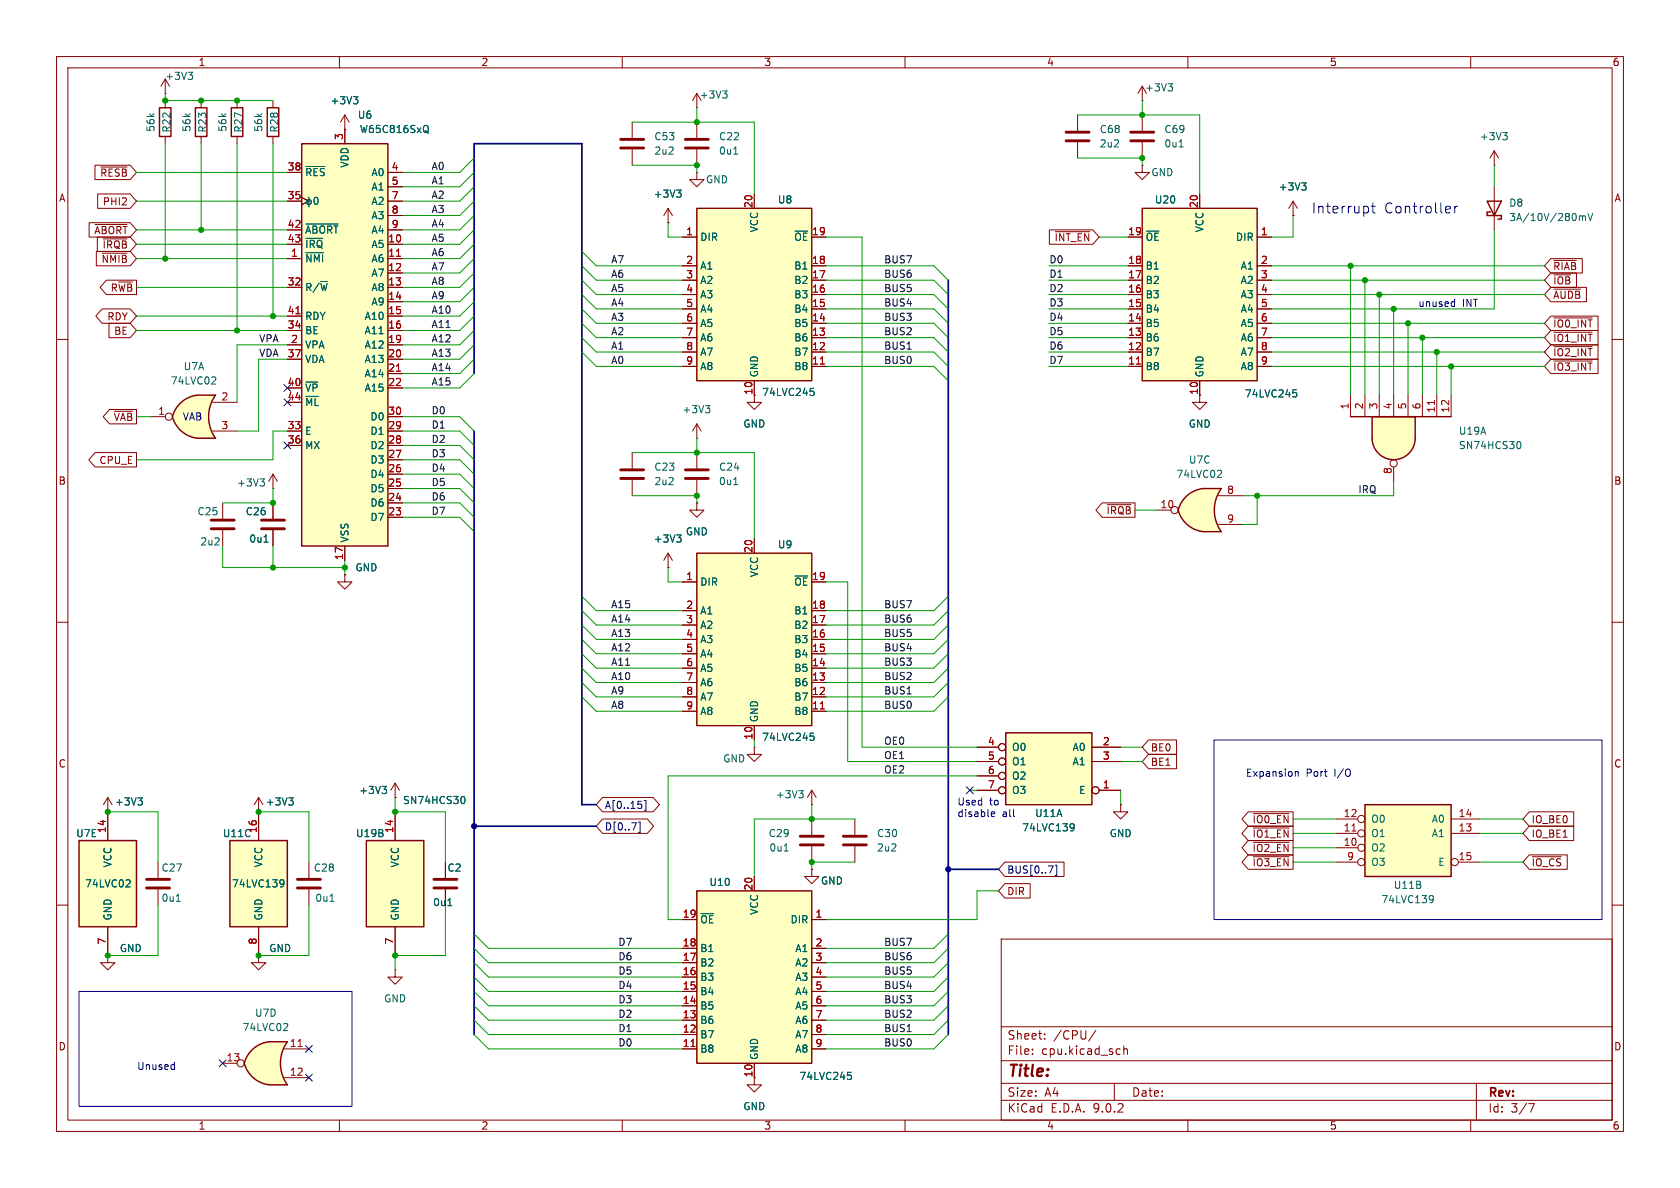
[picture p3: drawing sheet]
<svg xmlns="http://www.w3.org/2000/svg" width="297mm" height="210mm" viewBox="0 0 297 210" stroke-linecap="round" stroke-linejoin="round" font-family="sans-serif">
<defs><g id="words">
<text font-size="2.8" fill="#840000" x="178" y="190.9">Title:</text>
<g font-size="2.5" fill="#0000c2">
<text x="231.8" y="38">Interrupt</text>
<text x="244.7" y="38">Controller</text>
</g>
<g font-size="2.1" fill="#840000">
<text x="178" y="184">Sheet:</text>
<text x="186.2" y="184">/CPU/</text>
<text x="178" y="186.7">File:</text>
<text x="184.1" y="186.7">cpu.kicad_sch</text>
<text x="178" y="196.9">KiCad</text>
<text x="178" y="194.1">Size:</text>
<text x="184.7" y="194.1">A4</text>
<text x="185.7" y="196.9">E.D.A.</text>
<text x="193.3" y="196.9">9.0.2</text>
<text x="200" y="194.1">Date:</text>
<text x="263" y="194.3">Rev:</text>
<text x="263" y="196.9">Id:</text>
<text x="267.1" y="196.9">3/7</text>
</g>
<g font-size="1.8" fill="#840000">
<text x="35" y="11.9">1</text>
<text x="85" y="11.9">2</text>
<text x="135" y="11.9">3</text>
<text x="185" y="11.9">4</text>
<text x="235" y="11.9">5</text>
<text x="285" y="11.9">6</text>
<text x="10.3" y="35.9">A</text>
<text x="17.6" y="31.4">~{RESB}</text>
<text x="285.3" y="35.9">A</text>
<text x="16.6" y="41.6">~{ABORT}</text>
<text x="18.1" y="36.5">PHI2</text>
<text x="17.8" y="46.7">~{NMIB}</text>
<text x="18" y="44.1">~{IRQB}</text>
<text x="186.3" y="42.9">~{INT_EN}</text>
<text x="274.5" y="47.9">~{RIAB}</text>
<text x="19.5" y="51.8">R~{WB}</text>
<text x="274.5" y="53">~{AUDB}</text>
<text x="274.5" y="50.5">~{IOB}</text>
<text x="18.9" y="56.8">RDY</text>
<text x="20.1" y="59.4">BE</text>
<text x="274.5" y="58.1">~{IO0_INT}</text>
<text x="274.5" y="60.6">~{IO1_INT}</text>
<text x="274.5" y="63.2">~{IO2_INT}</text>
<text x="274.5" y="65.7">~{IO3_INT}</text>
<text x="133.1" y="69.9" transform="rotate(-90 133.1 69.9)">10</text>
<text x="20" y="74.6">~{VAB}</text>
<text x="17.5" y="82.2">CPU_E</text>
<text x="10.3" y="85.9">B</text>
<text x="285.3" y="85.9">B</text>
<text x="195.5" y="91.1">~{IRQB}</text>
<text x="10.3" y="135.9">C</text>
<text x="203.4" y="133">BE0</text>
<text x="203.4" y="135.6">BE1</text>
<text x="285.3" y="135.9">C</text>
<text x="221.3" y="145.7">~{IO0_EN}</text>
<text x="221.3" y="148.3">~{IO1_EN}</text>
<text x="270.7" y="145.7">IO_BE0</text>
<text x="270.7" y="148.3">IO_BE1</text>
<text x="221.3" y="153.4">~{IO3_EN}</text>
<text x="221.3" y="150.8">~{IO2_EN}</text>
<text x="270.7" y="153.4">~{IO_CS}</text>
<text x="178" y="158.4">DIR</text>
<text x="10.3" y="185.9">D</text>
<text x="285.3" y="185.9">D</text>
<text x="133.1" y="190.5" transform="rotate(-90 133.1 190.5)">10</text>
<text x="35" y="199.9">1</text>
<text x="85" y="199.9">2</text>
<text x="135" y="199.9">3</text>
<text x="185" y="199.9">4</text>
<text x="235" y="199.9">5</text>
<text x="285" y="199.9">6</text>
</g>
<g font-size="1.8" fill="#006464">
<text x="29.1" y="14.3">+3V3</text>
<text x="123.6" y="17.6">+3V3</text>
<text x="202.3" y="16.4">+3V3</text>
<text x="27.5" y="23.4" transform="rotate(-90 27.5 23.4)">56k</text>
<text x="30.3" y="23.5" transform="rotate(-90 30.3 23.5)">R22</text>
<text x="33.9" y="23.4" transform="rotate(-90 33.9 23.4)">56k</text>
<text x="36.7" y="23.5" transform="rotate(-90 36.7 23.5)">R23</text>
<text x="40.2" y="23.4" transform="rotate(-90 40.2 23.4)">56k</text>
<text x="43" y="23.5" transform="rotate(-90 43 23.5)">R27</text>
<text x="46.6" y="23.4" transform="rotate(-90 46.6 23.4)">56k</text>
<text x="49.4" y="23.5" transform="rotate(-90 49.4 23.5)">R28</text>
<text x="58.3" y="18.6">+3V3</text>
<text x="63.2" y="21.2">U6</text>
<text x="63.5" y="23.7">W65C816SxQ</text>
<text x="194.3" y="23.7">C68</text>
<text x="205.7" y="23.7">C69</text>
<text x="61.8" y="29.7" transform="rotate(-90 61.8 29.7)">VDD</text>
<text x="115.6" y="25">C53</text>
<text x="115.6" y="27.5">2u2</text>
<text x="127" y="25">C22</text>
<text x="127" y="27.5">0u1</text>
<text x="194.3" y="26.3">2u2</text>
<text x="205.7" y="26.3">0u1</text>
<text x="261.5" y="25">+3V3</text>
<text x="53.8" y="31.3">~{RES}</text>
<text x="65.6" y="31.3">A0</text>
<text x="65.6" y="33.9">A1</text>
<text x="115.5" y="35.2">+3V3</text>
<text x="124.7" y="32.6">GND</text>
<text x="203.4" y="31.3">GND</text>
<text x="226" y="33.9">+3V3</text>
<text x="53.8" y="41.5">~{ABORT}</text>
<text x="65.6" y="36.4">A2</text>
<text x="65.6" y="39">A3</text>
<text x="65.6" y="41.5">A4</text>
<text x="134.2" y="41.2" transform="rotate(-90 134.2 41.2)">VCC</text>
<text x="137.4" y="36.2">U8</text>
<text x="204.1" y="36.2">U20</text>
<text x="213" y="41.2" transform="rotate(-90 213 41.2)">VCC</text>
<text x="266.7" y="36.7">D8</text>
<text x="266.7" y="39.3">3A/10V/280mV</text>
<text x="53.8" y="44">~{IRQ}</text>
<text x="53.8" y="46.6">~{NMI}</text>
<text x="65.6" y="44">A5</text>
<text x="65.6" y="46.6">A6</text>
<text x="123.7" y="42.8">DIR</text>
<text x="123.7" y="47.9">A1</text>
<text x="140.3" y="42.8">~{OE}</text>
<text x="140.3" y="47.9">B1</text>
<text x="202.4" y="42.8">~{OE}</text>
<text x="202.4" y="47.9">B1</text>
<text x="218.4" y="42.8">DIR</text>
<text x="219.2" y="47.9">A1</text>
<text x="53.8" y="51.7">R/~{W}</text>
<text x="65.6" y="49.1">A7</text>
<text x="65.6" y="51.7">A8</text>
<text x="123.7" y="50.4">A2</text>
<text x="123.7" y="52.9">A3</text>
<text x="140.3" y="50.4">B2</text>
<text x="140.3" y="52.9">B3</text>
<text x="202.4" y="50.4">B2</text>
<text x="202.4" y="52.9">B3</text>
<text x="219.2" y="50.4">A2</text>
<text x="219.2" y="52.9">A3</text>
<text x="53.8" y="56.7">RDY</text>
<text x="53.8" y="59.3">BE</text>
<text x="64.4" y="56.7">A10</text>
<text x="64.4" y="59.3">A11</text>
<text x="65.6" y="54.2">A9</text>
<text x="123.7" y="55.5">A4</text>
<text x="123.7" y="58">A5</text>
<text x="140.3" y="55.5">B4</text>
<text x="140.3" y="58">B5</text>
<text x="202.4" y="55.5">B4</text>
<text x="202.4" y="58">B5</text>
<text x="219.2" y="55.5">A4</text>
<text x="219.2" y="58">A5</text>
<text x="32.4" y="65.6">U7A</text>
<text x="53.8" y="61.8">VPA</text>
<text x="53.8" y="64.4">VDA</text>
<text x="64.4" y="61.8">A12</text>
<text x="64.4" y="64.4">A13</text>
<text x="123.7" y="60.6">A6</text>
<text x="123.7" y="63.1">A7</text>
<text x="123.7" y="65.6">A8</text>
<text x="140.3" y="60.6">B6</text>
<text x="140.3" y="63.1">B7</text>
<text x="140.3" y="65.6">B8</text>
<text x="202.4" y="60.6">B6</text>
<text x="202.4" y="63.1">B7</text>
<text x="202.4" y="65.6">B8</text>
<text x="219.2" y="60.6">A6</text>
<text x="219.2" y="63.1">A7</text>
<text x="219.2" y="65.6">A8</text>
<text x="30.1" y="68.2">74LVC02</text>
<text x="53.8" y="69.4">~{VP}</text>
<text x="53.8" y="72">~{ML}</text>
<text x="64.4" y="66.9">A14</text>
<text x="64.4" y="69.4">A15</text>
<text x="134.2" y="66.8" transform="rotate(-90 134.2 66.8)">GND</text>
<text x="134.6" y="70.2">74LVC245</text>
<text x="213" y="66.8" transform="rotate(-90 213 66.8)">GND</text>
<text x="220" y="70.5">74LVC245</text>
<text x="53.8" y="77.1">E</text>
<text x="65.4" y="74.5">D0</text>
<text x="65.4" y="77.1">D1</text>
<text x="120.5" y="73.3">+3V3</text>
<text x="131.3" y="75.8">GND</text>
<text x="210.1" y="75.8">GND</text>
<text x="257.8" y="77.1">U19A</text>
<text x="53.8" y="79.6">MX</text>
<text x="65.4" y="79.6">D2</text>
<text x="65.4" y="82.1">D3</text>
<text x="115.6" y="83.4">C23</text>
<text x="127" y="83.4">C24</text>
<text x="210.1" y="82.1">U7C</text>
<text x="257.8" y="79.6">SN74HCS30</text>
<text x="41.8" y="86.2">+3V3</text>
<text x="65.4" y="84.7">D4</text>
<text x="65.4" y="87.2">D5</text>
<text x="65.4" y="89.8">D6</text>
<text x="115.6" y="86">2u2</text>
<text x="127" y="86">0u1</text>
<text x="207.9" y="84.7">74LVC02</text>
<text x="34.8" y="91.3">C25</text>
<text x="43.3" y="91.3">C26</text>
<text x="65.4" y="92.3">D7</text>
<text x="121.2" y="94.8">GND</text>
<text x="35.3" y="96.6">2u2</text>
<text x="44" y="96.1">0u1</text>
<text x="61.8" y="96" transform="rotate(-90 61.8 96)">VSS</text>
<text x="62.7" y="101.2">GND</text>
<text x="115.5" y="96.1">+3V3</text>
<text x="137.4" y="97.1">U9</text>
<text x="123.7" y="103.7">DIR</text>
<text x="134.2" y="102.1" transform="rotate(-90 134.2 102.1)">VCC</text>
<text x="140.3" y="103.7">~{OE}</text>
<text x="123.7" y="108.8">A1</text>
<text x="123.7" y="111.4">A2</text>
<text x="123.7" y="113.9">A3</text>
<text x="140.3" y="108.8">B1</text>
<text x="140.3" y="111.4">B2</text>
<text x="140.3" y="113.9">B3</text>
<text x="123.7" y="116.4">A4</text>
<text x="123.7" y="119">A5</text>
<text x="140.3" y="116.4">B4</text>
<text x="140.3" y="119">B5</text>
<text x="123.7" y="121.5">A6</text>
<text x="123.7" y="124.1">A7</text>
<text x="140.3" y="121.5">B6</text>
<text x="140.3" y="124.1">B7</text>
<text x="123.7" y="126.6">A8</text>
<text x="134.2" y="127.8" transform="rotate(-90 134.2 127.8)">GND</text>
<text x="134.6" y="131.2">74LVC245</text>
<text x="140.3" y="126.6">B8</text>
<text x="127.8" y="135">GND</text>
<text x="178.8" y="132.9">O0</text>
<text x="178.8" y="135.5">O1</text>
<text x="189.5" y="132.9">A0</text>
<text x="189.5" y="135.5">A1</text>
<text x="20.2" y="142.6">+3V3</text>
<text x="46.9" y="142.6">+3V3</text>
<text x="63.4" y="140.6">+3V3</text>
<text x="71.1" y="142.3">SN74HCS30</text>
<text x="137.1" y="141.3">+3V3</text>
<text x="178.8" y="138">O2</text>
<text x="178.8" y="140.6">O3</text>
<text x="190.7" y="140.6">E</text>
<text x="13.4" y="148.2">U7E</text>
<text x="39.3" y="148.2">U11C</text>
<text x="62.8" y="148.2">U19B</text>
<text x="135.8" y="148.2">C29</text>
<text x="154.9" y="148.2">C30</text>
<text x="180.6" y="147.2">74LVC139</text>
<text x="182.9" y="144.6">U11A</text>
<text x="196.1" y="148.2">GND</text>
<text x="242.3" y="145.6">O0</text>
<text x="242.3" y="148.2">O1</text>
<text x="253" y="145.6">A0</text>
<text x="253" y="148.2">A1</text>
<text x="19.9" y="153.4" transform="rotate(-90 19.9 153.4)">VCC</text>
<text x="28.5" y="154.3">C27</text>
<text x="46.6" y="153.4" transform="rotate(-90 46.6 153.4)">VCC</text>
<text x="55.4" y="154.3">C28</text>
<text x="70.7" y="153.4" transform="rotate(-90 70.7 153.4)">VCC</text>
<text x="79" y="154.3">C2</text>
<text x="135.9" y="150.7">0u1</text>
<text x="154.9" y="150.7">2u2</text>
<text x="242.3" y="150.7">O2</text>
<text x="242.3" y="153.3">O3</text>
<text x="254.2" y="153.3">E</text>
<text x="14.9" y="157.1">74LVC02</text>
<text x="28.5" y="159.6">0u1</text>
<text x="40.9" y="157.1">74LVC139</text>
<text x="55.6" y="159.6">0u1</text>
<text x="76.5" y="160.4">0u1</text>
<text x="125.3" y="156.8">U10</text>
<text x="134.2" y="161.8" transform="rotate(-90 134.2 161.8)">VCC</text>
<text x="145" y="156.6">GND</text>
<text x="244.1" y="159.9">74LVC139</text>
<text x="246.3" y="157.3">U11B</text>
<text x="19.9" y="162.8" transform="rotate(-90 19.9 162.8)">GND</text>
<text x="46.6" y="162.8" transform="rotate(-90 46.6 162.8)">GND</text>
<text x="70.7" y="162.8" transform="rotate(-90 70.7 162.8)">GND</text>
<text x="123.7" y="163.4">~{OE}</text>
<text x="139.7" y="163.4">DIR</text>
<text x="21.1" y="168.5">GND</text>
<text x="47.5" y="168.5">GND</text>
<text x="123.7" y="168.5">B1</text>
<text x="123.7" y="171">B2</text>
<text x="123.7" y="173.6">B3</text>
<text x="140.5" y="168.5">A1</text>
<text x="140.5" y="171">A2</text>
<text x="140.5" y="173.6">A3</text>
<text x="45" y="179.9">U7D</text>
<text x="67.8" y="177.4">GND</text>
<text x="123.7" y="176.1">B4</text>
<text x="123.7" y="178.7">B5</text>
<text x="140.5" y="176.1">A4</text>
<text x="140.5" y="178.7">A5</text>
<text x="42.8" y="182.5">74LVC02</text>
<text x="123.7" y="181.2">B6</text>
<text x="123.7" y="183.7">B7</text>
<text x="140.5" y="181.2">A6</text>
<text x="140.5" y="183.7">A7</text>
<text x="123.7" y="186.3">B8</text>
<text x="134.2" y="187.5" transform="rotate(-90 134.2 187.5)">GND</text>
<text x="140.5" y="186.3">A8</text>
<text x="141.2" y="191.1">74LVC245</text>
<text x="131.3" y="196.4">GND</text>
</g>
<g font-size="1.8" fill="#a90000">
<text x="60.7" y="24.8" transform="rotate(-90 60.7 24.8)">3</text>
<text x="50.8" y="30.2">38</text>
<text x="50.8" y="35.3">35</text>
<text x="69.1" y="30.2">4</text>
<text x="69.1" y="32.8">5</text>
<text x="69.1" y="35.3">7</text>
<text x="50.8" y="40.4">42</text>
<text x="69.1" y="37.8">8</text>
<text x="69.1" y="40.4">9</text>
<text x="121.2" y="41.7">1</text>
<text x="133.1" y="36.9" transform="rotate(-90 133.1 36.9)">20</text>
<text x="143.5" y="41.7">19</text>
<text x="199.3" y="41.7">19</text>
<text x="211.8" y="36.9" transform="rotate(-90 211.8 36.9)">20</text>
<text x="222.8" y="41.7">1</text>
<text x="50.8" y="42.9">43</text>
<text x="51.4" y="45.5">1</text>
<text x="68.5" y="42.9">10</text>
<text x="68.5" y="45.5">11</text>
<text x="121.2" y="46.7">2</text>
<text x="143.5" y="46.7">18</text>
<text x="199.3" y="46.7">18</text>
<text x="222.8" y="46.7">2</text>
<text x="50.8" y="50.5">32</text>
<text x="68.5" y="48">12</text>
<text x="68.5" y="50.5">13</text>
<text x="68.5" y="53.1">14</text>
<text x="121.2" y="49.3">3</text>
<text x="121.2" y="51.8">4</text>
<text x="143.5" y="49.3">17</text>
<text x="143.5" y="51.8">16</text>
<text x="199.3" y="49.3">17</text>
<text x="199.3" y="51.8">16</text>
<text x="222.8" y="49.3">3</text>
<text x="222.8" y="51.8">4</text>
<text x="50.8" y="55.6">41</text>
<text x="50.8" y="58.2">34</text>
<text x="68.5" y="55.6">15</text>
<text x="68.5" y="58.2">16</text>
<text x="121.2" y="54.4">5</text>
<text x="121.2" y="56.9">6</text>
<text x="121.2" y="59.4">7</text>
<text x="143.5" y="54.4">15</text>
<text x="143.5" y="56.9">14</text>
<text x="143.5" y="59.4">13</text>
<text x="199.3" y="54.4">15</text>
<text x="199.3" y="56.9">14</text>
<text x="199.3" y="59.4">13</text>
<text x="222.8" y="54.4">5</text>
<text x="222.8" y="56.9">6</text>
<text x="222.8" y="59.4">7</text>
<text x="50.8" y="63.2">37</text>
<text x="51.4" y="60.7">2</text>
<text x="68.5" y="60.7">19</text>
<text x="68.5" y="63.2">20</text>
<text x="68.5" y="65.8">21</text>
<text x="121.2" y="62">8</text>
<text x="121.2" y="64.5">9</text>
<text x="143.5" y="62">12</text>
<text x="143.5" y="64.5">11</text>
<text x="199.3" y="62">12</text>
<text x="199.3" y="64.5">11</text>
<text x="222.8" y="62">8</text>
<text x="222.8" y="64.5">9</text>
<text x="39" y="70.9">2</text>
<text x="50.8" y="68.3">40</text>
<text x="50.8" y="70.9">44</text>
<text x="68.5" y="68.3">22</text>
<text x="211.8" y="69.9" transform="rotate(-90 211.8 69.9)">10</text>
<text x="27.9" y="73.4">1</text>
<text x="39" y="75.9">3</text>
<text x="50.8" y="75.9">33</text>
<text x="68.5" y="73.4">30</text>
<text x="68.5" y="75.9">29</text>
<text x="238.5" y="72.5" transform="rotate(-90 238.5 72.5)">1</text>
<text x="241" y="72.5" transform="rotate(-90 241 72.5)">2</text>
<text x="243.6" y="72.5" transform="rotate(-90 243.6 72.5)">3</text>
<text x="246.1" y="72.5" transform="rotate(-90 246.1 72.5)">4</text>
<text x="248.7" y="72.5" transform="rotate(-90 248.7 72.5)">5</text>
<text x="251.2" y="72.5" transform="rotate(-90 251.2 72.5)">6</text>
<text x="253.7" y="73.1" transform="rotate(-90 253.7 73.1)">11</text>
<text x="256.3" y="73.1" transform="rotate(-90 256.3 73.1)">12</text>
<text x="50.8" y="78.5">36</text>
<text x="68.5" y="78.5">28</text>
<text x="68.5" y="81">27</text>
<text x="68.5" y="83.6">26</text>
<text x="246.1" y="83.9" transform="rotate(-90 246.1 83.9)">8</text>
<text x="68.5" y="86.1">25</text>
<text x="68.5" y="88.6">24</text>
<text x="205.1" y="89.9">10</text>
<text x="216.8" y="87.4">8</text>
<text x="68.5" y="91.2">23</text>
<text x="216.8" y="92.5">9</text>
<text x="60.7" y="99.1" transform="rotate(-90 60.7 99.1)">17</text>
<text x="133.1" y="97.8" transform="rotate(-90 133.1 97.8)">20</text>
<text x="121.2" y="102.6">1</text>
<text x="121.2" y="107.7">2</text>
<text x="143.5" y="102.6">19</text>
<text x="143.5" y="107.7">18</text>
<text x="121.2" y="110.2">3</text>
<text x="121.2" y="112.8">4</text>
<text x="143.5" y="110.2">17</text>
<text x="143.5" y="112.8">16</text>
<text x="121.2" y="115.3">5</text>
<text x="121.2" y="117.9">6</text>
<text x="143.5" y="115.3">15</text>
<text x="143.5" y="117.9">14</text>
<text x="121.2" y="120.4">7</text>
<text x="121.2" y="122.9">8</text>
<text x="121.2" y="125.5">9</text>
<text x="143.5" y="120.4">13</text>
<text x="143.5" y="122.9">12</text>
<text x="143.5" y="125.5">11</text>
<text x="133.1" y="130.9" transform="rotate(-90 133.1 130.9)">10</text>
<text x="174.6" y="131.8">4</text>
<text x="194.9" y="131.8">2</text>
<text x="174.6" y="134.4">5</text>
<text x="174.6" y="136.9">6</text>
<text x="194.9" y="134.4">3</text>
<text x="174.6" y="139.4">7</text>
<text x="194.9" y="139.4">1</text>
<text x="18.8" y="147.4" transform="rotate(-90 18.8 147.4)">14</text>
<text x="45.5" y="147.4" transform="rotate(-90 45.5 147.4)">16</text>
<text x="69.6" y="147.4" transform="rotate(-90 69.6 147.4)">14</text>
<text x="237.4" y="144.5">12</text>
<text x="237.4" y="147.1">11</text>
<text x="237.4" y="149.6">10</text>
<text x="257.8" y="144.5">14</text>
<text x="257.8" y="147.1">13</text>
<text x="238.1" y="152.1">9</text>
<text x="257.8" y="152.1">15</text>
<text x="133.1" y="157.5" transform="rotate(-90 133.1 157.5)">20</text>
<text x="18.8" y="167.1" transform="rotate(-90 18.8 167.1)">7</text>
<text x="45.5" y="167.1" transform="rotate(-90 45.5 167.1)">8</text>
<text x="69.6" y="167.1" transform="rotate(-90 69.6 167.1)">7</text>
<text x="120.6" y="162.3">19</text>
<text x="120.6" y="167.4">18</text>
<text x="144.1" y="162.3">1</text>
<text x="144.1" y="167.4">2</text>
<text x="120.6" y="169.9">17</text>
<text x="120.6" y="172.5">16</text>
<text x="144.1" y="169.9">3</text>
<text x="144.1" y="172.5">4</text>
<text x="120.6" y="175">15</text>
<text x="120.6" y="177.5">14</text>
<text x="144.1" y="175">5</text>
<text x="144.1" y="177.5">6</text>
<text x="51.1" y="185.2">11</text>
<text x="120.6" y="180.1">13</text>
<text x="120.6" y="182.6">12</text>
<text x="120.6" y="185.2">11</text>
<text x="144.1" y="180.1">7</text>
<text x="144.1" y="182.6">8</text>
<text x="144.1" y="185.2">9</text>
<text x="40" y="187.7">13</text>
<text x="51.1" y="190.2">12</text>
</g>
<g font-size="1.8" fill="#0f0f0f">
<text x="76.2" y="35.2">A2</text>
<text x="76.2" y="30.1">A0</text>
<text x="76.2" y="32.7">A1</text>
<text x="76.2" y="37.8">A3</text>
<text x="76.2" y="40.3">A4</text>
<text x="76.2" y="42.8">A5</text>
<text x="76.2" y="45.4">A6</text>
<text x="76.2" y="47.9">A7</text>
<text x="107.9" y="46.6">A7</text>
<text x="156.2" y="46.6">BUS7</text>
<text x="185.4" y="46.6">D0</text>
<text x="76.2" y="53">A9</text>
<text x="76.2" y="50.5">A8</text>
<text x="107.9" y="49.2">A6</text>
<text x="107.9" y="51.7">A5</text>
<text x="156.2" y="49.2">BUS6</text>
<text x="156.2" y="51.7">BUS5</text>
<text x="185.4" y="51.7">D2</text>
<text x="185.4" y="49.2">D1</text>
<text x="76.2" y="55.5">A10</text>
<text x="76.2" y="58.1">A11</text>
<text x="107.9" y="54.3">A4</text>
<text x="107.9" y="59.3">A2</text>
<text x="107.9" y="56.8">A3</text>
<text x="156.2" y="59.3">BUS2</text>
<text x="156.2" y="54.3">BUS4</text>
<text x="156.2" y="56.8">BUS3</text>
<text x="185.4" y="56.8">D4</text>
<text x="185.4" y="59.3">D5</text>
<text x="185.4" y="54.3">D3</text>
<text x="45.7" y="63.2">VDA</text>
<text x="45.7" y="60.6">VPA</text>
<text x="76.2" y="63.2">A13</text>
<text x="76.2" y="65.7">A14</text>
<text x="76.2" y="60.6">A12</text>
<text x="107.9" y="64.4">A0</text>
<text x="107.9" y="61.9">A1</text>
<text x="156.2" y="61.9">BUS1</text>
<text x="156.2" y="64.4">BUS0</text>
<text x="185.4" y="61.9">D6</text>
<text x="185.4" y="64.4">D7</text>
<text x="76.2" y="68.2">A15</text>
<text x="76.2" y="73.3">D0</text>
<text x="76.2" y="75.9">D1</text>
<text x="76.2" y="80.9">D3</text>
<text x="76.2" y="78.4">D2</text>
<text x="76.2" y="83.5">D4</text>
<text x="76.2" y="88.6">D6</text>
<text x="76.2" y="86">D5</text>
<text x="240" y="87.3">IRQ</text>
<text x="76.2" y="91.1">D7</text>
<text x="107.9" y="107.6">A15</text>
<text x="156.2" y="107.6">BUS7</text>
<text x="107.9" y="110.1">A14</text>
<text x="107.9" y="112.7">A13</text>
<text x="156.2" y="110.1">BUS6</text>
<text x="156.2" y="112.7">BUS5</text>
<text x="107.9" y="115.2">A12</text>
<text x="107.9" y="117.8">A11</text>
<text x="156.2" y="115.2">BUS4</text>
<text x="156.2" y="117.8">BUS3</text>
<text x="107.9" y="120.3">A10</text>
<text x="107.9" y="122.8">A9</text>
<text x="107.9" y="125.4">A8</text>
<text x="156.2" y="122.8">BUS1</text>
<text x="156.2" y="125.4">BUS0</text>
<text x="156.2" y="120.3">BUS2</text>
<text x="156.2" y="131.7">OE0</text>
<text x="156.2" y="136.8">OE2</text>
<text x="156.2" y="134.3">OE1</text>
<text x="109.2" y="167.3">D7</text>
<text x="156.2" y="167.3">BUS7</text>
<text x="109.2" y="169.8">D6</text>
<text x="109.2" y="172.4">D5</text>
<text x="156.2" y="172.4">BUS5</text>
<text x="156.2" y="169.8">BUS6</text>
<text x="109.2" y="177.5">D3</text>
<text x="109.2" y="180">D2</text>
<text x="109.2" y="174.9">D4</text>
<text x="156.2" y="174.9">BUS4</text>
<text x="156.2" y="177.5">BUS3</text>
<text x="156.2" y="180">BUS2</text>
<text x="109.2" y="185.1">D0</text>
<text x="109.2" y="182.5">D1</text>
<text x="156.2" y="182.5">BUS1</text>
<text x="156.2" y="185.1">BUS0</text>
</g>
<g font-size="1.8" fill="#0000c2">
<text x="250.6" y="54.5">unused</text>
<text x="258.5" y="54.5">INT</text>
<text x="32.2" y="74.5">VAB</text>
<text x="220.2" y="137.5">Expansion</text>
<text x="230.9" y="137.5">Port</text>
<text x="236" y="137.5">I/O</text>
<text x="169.2" y="142.6">Used</text>
<text x="174.9" y="142.6">to</text>
<text x="169.2" y="144.6">disable</text>
<text x="177.2" y="144.6">all</text>
<text x="24.1" y="189.3">Unused</text>
</g>
<g font-size="1.8" fill="#000084">
<text x="106.8" y="143.2">A[0..15]</text>
<text x="106.8" y="147">D[0..7]</text>
<text x="178" y="154.6">BUS[0..7]</text>
</g>
</g></defs>
<g fill="none" stroke="#840000" stroke-width=".18">
<path d="M10 10h277v190h-277zM12 12h273v186h-273zM41.9 17.8v1.3M60 10v2M110 10v2M160 10v2M210 10v2M260 10v2M41.9 24.1v1.3M10 60h2M285 60h2M10 110h2"/>
<path d="M285 110h2M10 160h2M177 166h108v32h-108zM285 160h2M60 198v2M110 198v2M160 198v2M177 194.5h108M177 191.5h108M177 187.5h108M177 181.5h108M182.5 186.3v.1"/>
<path d="M182.5 185.5v.1M184.7 183.6v.1M184.7 182.8v.1M193.7 182.1l-1.2 2M197 191.5v3M197.9 185.4l.1 .1M198 186.3l-.1 .1M198.7 184.9v1.5M198.7 185.5l.2-.1 .3 .1 .1 .9M210 198v2M260 198v2M261 191.5v6.5"/>
<path d="M270.2 195.1h1l-.6 1.5"/>
</g>
<path d="M40.9 19.1h2v5h-2z" fill="none" stroke="#840000" stroke-width=".25"/>
<path d="M123.2 97.8h20.3v30.5h-20.3z" fill="#ffffc2"/>
<path d="M123.2 97.8h20.3v30.5h-20.3z" fill="none" stroke="#840000" stroke-width=".25"/>
<g fill="none" stroke="#840000" stroke-width=".18">
<path d="M264.2 29.2h.1M264.2 26.7l-.8 1.2M264.2 26.7l.7 1.2M264.2 26.7v2.5M48.3 86.4h.1M48.3 83.8l-.8 1.3M48.3 83.8l.7 1.3M48.3 83.8v2.6M133.3 95.3v2.5M120.6 102.9h2.6M120.6 108h2.6M120.6 110.5h2.6"/>
<path d="M120.6 113h2.6M120.6 115.6h2.6M120.6 118.1h2.6M143.5 102.9h2.5M143.5 108h2.5M143.5 110.5h2.5M143.5 113h2.5M143.5 115.6h2.5M143.5 118.1h2.5M120.6 120.7h2.6M120.6 123.2h2.6M120.6 125.7h2.6"/>
<path d="M133.3 128.3v2.5M143.5 120.7h2.5M143.5 123.2h2.5M143.5 125.7h2.5"/>
</g>
<path d="M145 125.3h.7" fill="none" stroke="#a90000" stroke-width=".18"/>
<path d="M265.7 23.4h.8l-.5 .5M266.2 23.9l.3 .3v.3l-.3 .2M46 84.7h.7l-.4 .4M46.5 85.1l.2 .3v.3l-.2 .2M143.3 129.6h.6M143.4 130.1h.3l.2 .2v.5l-.5 .1" fill="none" stroke="#006464" stroke-width=".18"/>
<path d="M201.9 36.8h20.3v30.5h-20.3z" fill="#ffffc2"/>
<path d="M201.9 36.8h20.3v30.5h-20.3z" fill="none" stroke="#840000" stroke-width=".25"/>
<g fill="none" stroke="#840000" stroke-width=".18">
<path d="M212.1 34.3v2.5M228.6 38.1h.1M228.6 35.6l-.8 1.2M228.6 35.6l.8 1.2M228.6 35.6v2.5M199.4 41.9h2.5M199.4 47h2.5M199.4 49.5h2.5M199.4 52.1h2.5M199.4 54.6h2.5M199.4 57.2h2.5M199.4 59.7h2.5"/>
<path d="M222.2 41.9h2.6M222.2 47h2.6M222.2 49.5h2.6M222.2 52.1h2.6M222.2 54.6h2.6M222.2 57.2h2.6M222.2 59.7h2.6M199.4 62.2h2.5M199.4 64.8h2.5M212.1 67.3v2.6M222.2 62.2h2.6M222.2 64.8h2.6"/>
</g>
<path d="M200.9 64.4h.7" fill="none" stroke="#a90000" stroke-width=".18"/>
<path d="M230.1 32.3h.8l-.4 .5M230.7 32.8l.2 .3v.3l-.2 .2M228.6 68.9h.6M228.7 69.4h.3l.3 .2-.1 .5-.5 .1" fill="none" stroke="#006464" stroke-width=".18"/>
<path d="M53.3 25.4h15.3v71.1h-15.3z" fill="#ffffc2"/>
<path d="M47.2 19.1h2.1v5h-2.1zM53.3 25.4h15.3v71.1h-15.3z" fill="none" stroke="#840000" stroke-width=".25"/>
<g fill="none" stroke="#840000" stroke-width=".18">
<path d="M48.3 17.8v1.3M48.3 24.1v1.3M50.8 30.5h2.5M50.8 35.6h2.5M53.3 34.9l1.3 .7-1.3 .6M61 22.9v2.5M68.6 30.5h2.5M68.6 35.6h2.5M68.6 33h2.5M68.6 38.1h2.5M50.8 40.6h2.5M50.8 43.2h2.5"/>
<path d="M50.8 45.7h2.5M50.8 50.8h2.5M50.8 55.9h2.5M50.8 58.4h2.5M68.6 40.6h2.5M68.6 43.2h2.5M68.6 45.7h2.5M68.6 50.8h2.5M68.6 55.9h2.5M68.6 58.4h2.5M68.6 48.3h2.5M68.6 53.3h2.5"/>
<path d="M50.8 61h2.5M50.8 63.5h2.5M50.8 68.6h2.5M50.8 71.1h2.5M50.8 76.2h2.5M50.8 78.7h2.5M68.6 61h2.5M68.6 63.5h2.5M68.6 68.6h2.5M68.6 76.2h2.5M68.6 78.7h2.5M68.6 66h2.5"/>
<path d="M68.6 73.7h2.5M61 96.5v2.6M68.6 81.3h2.5M68.6 83.8h2.5M68.6 86.4h2.5M68.6 88.9h2.5M68.6 91.4h2.5"/>
</g>
<g fill="none" stroke="#006464" stroke-width=".18">
<path d="M54.1 29.4h3.3M54.1 39.6h5.6M54.6 34.9v1.7M55.7 34.9h.1a.68 .68 0 0 1 .5 .6 .68 .68 0 0 1-.5 .6 .84 .84 0 0 1-.1-1.2zM75.2 22.2a.43 .43 0 0 1 .5 .4v.4a.43 .43 0 0 1-.5 .4M75.3 23.2l.5 .4M54.1 42.1h2.9M54.1 44.7h3.1M54.1 67.5h2.1"/>
<circle cx="54.6" cy="35.7" r=".44"/>
</g>
<path d="M52.3 55.5h.7M70.1 45.3h.7M70.1 65.6h.7" fill="none" stroke="#a90000" stroke-width=".18"/>
<path d="M212.7 86.4h3.2M212.7 94h3.2" fill="none" stroke="#ffffc2" stroke-width=".18"/>
<g fill="#ffffc2" stroke="#ffffc2" stroke-width=".18">
<path d="M208.3 90.2l5-1.4-.6 5.2a5.2 5.2 0 0 1-4.4-3.8z"/>
<path d="M209.5 87.9a5.1 5.1 0 0 1 3.2-1.5l.6 5.1-5-1.3 .5-1.2z"/>
</g>
<path d="M212.7 86.4h3.2a6.6 6.6 0 0 0 0 7.6h-3.2z" fill="#ffffc2"/>
<path d="M209.5 87.9a5.1 5.1 0 0 1 3.2-1.5h3.2a6.6 6.6 0 0 0 0 7.6h-3.2a5.2 5.2 0 0 1-4.4-3.8l.5-1.2z" fill="none" stroke="#840000" stroke-width=".25"/>
<g fill="none" stroke="#840000" stroke-width=".18">
<path d="M212.1 69.9v1.2h1.3l-1.3 1.3-1.3-1.3h1.3M123.2 88.9v1.3h1.3l-1.3 1.2-1.3-1.2h1.3M123.2 88.9h.1M204.5 90.2h2.5M215.4 87.6h4.3M215.4 92.7h4.3"/>
<circle cx="207.6" cy="90.2" r=".63"/>
</g>
<path d="M215.7 83.1l.3 .3-.1 .3-.7 .7h.8" fill="none" stroke="#006464" stroke-width=".18"/>
<path d="M34.9 69.9h3.2M34.9 77.5h3.2" fill="none" stroke="#ffffc2" stroke-width=".18"/>
<g fill="#ffffc2" stroke="#ffffc2" stroke-width=".18">
<path d="M30.5 73.7l5-1.4-.6 5.2a5.2 5.2 0 0 1-4.4-3.8z"/>
<path d="M31.7 71.4a5.1 5.1 0 0 1 3.2-1.5l.6 5.1-5-1.3 .4-1.2z"/>
</g>
<path d="M34.9 69.9h3.2a6.6 6.6 0 0 0 0 7.6h-3.2z" fill="#ffffc2"/>
<path d="M31.7 71.4a5.1 5.1 0 0 1 3.2-1.5h3.2a6.6 6.6 0 0 0 0 7.6h-3.2a5.2 5.2 0 0 1-4.4-3.8l.4-1.2z" fill="none" stroke="#840000" stroke-width=".25"/>
<g fill="none" stroke="#840000" stroke-width=".18">
<path d="M201.2 16.5l.7-1.3v2.6M201.9 17.8h.1M201.9 20.3v2.8M201.9 25.1v2.8M26.7 73.7h2.5M37.6 71.1h4.3M37.6 76.2h4.3M61 101.6v1.3h1.2l-1.2 1.2-1.3-1.2h1.3M61 101.6h.1M69.8 138.4l.8 1.3M69.8 138.4l-.7 1.3M69.8 138.4v2.6"/>
<path d="M133.3 132.1v1.3h1.3l-1.3 1.2-1.2-1.2h1.2M133.3 132.1h.1M143.5 139.7l.8 1.3M143.5 139.7l-.8 1.3M143.5 139.7v2.5M69.8 141h.1M143.5 142.2h.1"/>
<circle cx="29.8" cy="73.7" r=".63"/>
</g>
<path d="M206.5 14.8h.8l-.4 .5M207 15.3l.3 .2v.3l-.3 .3M208.5 26h.7M37.9 66.6l.3 .3-.1 .3-.7 .7h.8M67.6 139h.7l-.4 .5M68.1 139.5l.2 .2v.3l-.2 .3M141.2 139.8h.8l-.4 .5M141.8 140.3l.2 .2v.3l-.2 .2" fill="none" stroke="#006464" stroke-width=".18"/>
<path d="M199.9 23.4h4.1M199.9 24.9h4.1" fill="none" stroke="#840000" stroke-width=".51"/>
<path d="M242.6 77.5h7.6a3.8 3.8 0 0 1-3.8 3.8 3.8 3.8 0 0 1-3.8-3.8z" fill="#ffffc2" stroke="#ffffc2" stroke-width=".18"/>
<path d="M242.6 73.7h7.6v3.8h-7.6z" fill="#ffffc2"/>
<path d="M238.8 73.7h17.7M242.6 73.7h7.6v3.8a3.8 3.8 0 0 1-3.8 3.8 3.8 3.8 0 0 1-3.8-3.8z" fill="none" stroke="#840000" stroke-width=".25"/>
<g fill="none" stroke="#840000" stroke-width=".18">
<path d="M123.2 30.5v1.3h1.3l-1.3 1.2-1.3-1.2h1.3M123.2 30.5h.1M123.2 21.6v2.8M123.2 26.4v2.8M238.8 69.9v3.8M241.3 69.9v3.8M243.8 69.9v3.8M246.4 69.9v3.8M248.9 69.9v3.8M251.5 69.9v3.8M254 69.9v3.8M256.5 69.9v3.8"/>
<path d="M118.1 97.8l-.8 1.3M118.1 97.8l.8 1.3M118.1 97.8v2.5M246.4 82.6v2.5M118.1 100.3h.1M78.7 152.4v2.8M78.7 157.2v2.8"/>
<circle cx="246.4" cy="81.9" r=".63"/>
</g>
<path d="M253.6 70.8v.7" fill="none" stroke="#a90000" stroke-width=".18"/>
<path d="M129.7 27.2h.7M268.4 78a.68 .68 0 0 1 .5 .7 .68 .68 0 0 1-.5 .6M119.6 94.6h.8l-.4 .4M120.2 95l.2 .3v.3l-.2 .2M79.2 160.1h.7" fill="none" stroke="#006464" stroke-width=".18"/>
<path d="M121.2 24.6h4M121.2 26.2h4M76.7 155.4h4.1M76.7 157h4.1" fill="none" stroke="#840000" stroke-width=".51"/>
<path d="M123.2 36.8h20.3v30.5h-20.3z" fill="#ffffc2"/>
<path d="M123.2 36.8h20.3v30.5h-20.3zM262.9 35.6h2.5l-1.2 2.5zM263.5 37.5h-.6v.6h2.5v.6h-.6" fill="none" stroke="#840000" stroke-width=".25"/>
<g fill="none" stroke="#840000" stroke-width=".18">
<path d="M122.4 17.8l.8-1.3v2.6M123.2 19.1h.1M111.8 21.6v2.8M111.8 26.4v2.8M133.3 34.3v2.5M264.2 33v7.6M120.6 41.9h2.6M120.6 47h2.6M120.6 49.5h2.6M120.6 52.1h2.6M120.6 54.6h2.6M120.6 57.2h2.6"/>
<path d="M120.6 59.7h2.6M143.5 41.9h2.5M143.5 47h2.5M143.5 49.5h2.5M143.5 52.1h2.5M143.5 54.6h2.5M143.5 57.2h2.5M143.5 59.7h2.5M120.6 62.2h2.6M120.6 64.8h2.6M133.3 67.3v2.6M143.5 62.2h2.5"/>
<path d="M143.5 64.8h2.5M69.8 171.5v1.2h-1.2l1.2 1.3 1.3-1.3h-1.3M69.8 171.5h.1"/>
</g>
<path d="M145 64.4h.7" fill="none" stroke="#a90000" stroke-width=".18"/>
<path d="M127.7 16.1h.8l-.4 .5M128.3 16.6l.2 .2v.3l-.2 .2M279.2 38.2v.8M279.2 38.3l.4-.1 .2 .1M279.8 38.3l.1-.1h.3l.1 .8M279.8 38.3v.7M280.7 37.7l.4 1.3 .5-1.3M143.3 68.7h.6M143.4 69.1h.3l.2 .3-.1 .5h-.4" fill="none" stroke="#006464" stroke-width=".18"/>
<path d="M109.7 24.6h4.1M109.7 26.2h4.1" fill="none" stroke="#840000" stroke-width=".51"/>
<path d="M64.8 148.6h10.1v15.2h-10.1z" fill="#ffffc2"/>
<path d="M34.5 19.1h2.1v5h-2.1zM64.8 148.6h10.1v15.2h-10.1z" fill="none" stroke="#840000" stroke-width=".25"/>
<g fill="none" stroke="#840000" stroke-width=".18">
<path d="M35.6 17.8v1.3M35.6 24.1v1.3M61 22.9h.1M61 20.3l-.8 1.3M61 20.3l.7 1.3M61 20.3v2.6M118.1 39.4h.1M118.1 36.8l-.8 1.3M118.1 36.8l.8 1.3M118.1 36.8v2.6M190.5 20.3v2.8M190.5 25.1v2.8"/>
<path d="M201.9 29.2v1.3h1.3l-1.3 1.3-1.2-1.3h1.2M201.9 29.2h.1M123.2 77.5h.1M123.2 74.9l-.8 1.3M123.2 74.9l.8 1.3M123.2 74.9v2.6M133.3 69.9v1.2h1.3l-1.3 1.3-1.2-1.3h1.2M39.4 88.9v2.8M39.4 93.7v2.8M48.3 88.9v2.8M48.3 93.7v2.8M123.2 80v2.8"/>
<path d="M123.2 84.8v2.8M54.6 152.4v2.8M54.6 157.2v2.8M69.8 143.5v5.1M143.5 144.8v2.8M143.5 149.6v2.8M151.1 144.8v2.8M151.1 149.6v2.8M45.7 168.9v1.3h1.3l-1.3 1.3-1.3-1.3h1.3M45.7 168.9h.1M69.8 163.8v5.1"/>
</g>
<path d="M62.5 17.1h.8l-.5 .5M63 17.6l.3 .2v.3l-.3 .3M119.6 33.6h.8l-.4 .5M120.2 34.1l.2 .2v.3l-.2 .3M124.7 71.7h.8l-.4 .5M125.2 72.2l.3 .2v.3l-.3 .3M46.7 95.8h.7M129.7 85.7h.7M58.3 159.3h.8M81.8 140.8a.68 .68 0 0 1 .4 .6 .68 .68 0 0 1-.4 .7M138.6 150.4h.7" fill="none" stroke="#006464" stroke-width=".18"/>
<g fill="none" stroke="#840000" stroke-width=".51">
<path d="M188.5 23.4h4M188.5 24.9h4M37.3 93.5h4.1M37.3 91.9h4.1M46.2 93.5h4.1M46.2 91.9h4.1M121.2 83.1h4M121.2 84.6h4M52.6 155.4h4M52.6 157h4M141.5 147.8h4M141.5 149.4h4"/>
<path d="M149.1 147.8h4.1M149.1 149.4h4.1"/>
</g>
<path d="M241.3 142.2h15.2v12.7h-15.2z" fill="#ffffc2"/>
<path d="M241.3 142.2h15.2v12.7h-15.2z" fill="none" stroke="#840000" stroke-width=".25"/>
<g fill="none" stroke="#840000" stroke-width=".18">
<path d="M236.2 144.8h3.8M236.2 147.3h3.8M236.2 152.4h3.8M236.2 149.9h3.8M256.5 144.8h5.1M256.5 147.3h5.1M257.8 152.4h3.8"/>
<circle cx="240.7" cy="152.4" r=".63"/>
<circle cx="240.7" cy="147.3" r=".63"/>
<circle cx="240.7" cy="144.8" r=".63"/>
<circle cx="240.7" cy="149.9" r=".63"/>
<circle cx="257.2" cy="152.4" r=".63"/>
</g>
<path d="M239 146.9h.7" fill="none" stroke="#a90000" stroke-width=".18"/>
<path d="M252.9 158.3l.4 .1a.84 .84 0 0 1-.3 1.2h-.2M253.4 158.9l-.2 .2h-.3" fill="none" stroke="#006464" stroke-width=".18"/>
<path d="M177.8 129.5h15.2v12.7h-15.2z" fill="#ffffc2"/>
<path d="M28.2 19.1h2v5h-2zM177.8 129.5h15.2v12.7h-15.2z" fill="none" stroke="#840000" stroke-width=".25"/>
<g fill="none" stroke="#840000" stroke-width=".18">
<path d="M29.2 16.5h.1M29.2 14v2.5M29.2 17.8v1.3M29.2 14l-.8 1.2M29.2 14l.8 1.2M29.2 24.1v1.3M172.7 132.1h3.8M172.7 134.6h3.8M172.7 139.7h3.8M172.7 137.2h3.8M193 132.1h5.1M193 134.6h5.1"/>
<path d="M194.3 139.7h3.8"/>
<circle cx="177.2" cy="132.1" r=".63"/>
<circle cx="177.2" cy="139.7" r=".63"/>
<circle cx="177.2" cy="134.6" r=".63"/>
<circle cx="177.2" cy="137.2" r=".63"/>
<circle cx="193.7" cy="139.7" r=".63"/>
</g>
<path d="M33.3 12.8h.7l-.4 .5M33.8 13.3l.2 .2v.3l-.2 .2M189.4 145.6l.4 .1a.84 .84 0 0 1-.3 1.2h-.2M189.9 146.2l-.2 .2h-.3" fill="none" stroke="#006464" stroke-width=".18"/>
<path d="M40.6 148.6h10.2v15.2h-10.2z" fill="#ffffc2"/>
<path d="M40.6 148.6h10.2v15.2h-10.2z" fill="none" stroke="#840000" stroke-width=".25"/>
<path d="M45.7 143.5v5.1M198.1 142.2v1.3h1.3l-1.3 1.3-1.3-1.3h1.3M198.1 142.2h.1M45.7 163.8v5.1" fill="none" stroke="#840000" stroke-width=".18"/>
<path d="M49.7 155.5l.4 .1a.84 .84 0 0 1-.3 1.2h-.2M50.2 156.1l-.2 .2h-.3" fill="none" stroke="#006464" stroke-width=".18"/>
<path d="M47.6 184.2h3.2M47.6 191.8h3.2" fill="none" stroke="#ffffc2" stroke-width=".18"/>
<g fill="#ffffc2" stroke="#ffffc2" stroke-width=".18">
<path d="M43.2 188l5-1.4-.6 5.2a5.2 5.2 0 0 1-4.4-3.8z"/>
<path d="M44.4 185.7a5.1 5.1 0 0 1 3.2-1.5l.6 5.1-5-1.3 .4-1.2z"/>
</g>
<path d="M47.6 184.2h3.2a6.6 6.6 0 0 0 0 7.6h-3.2z" fill="#ffffc2"/>
<path d="M47.6 184.2a5.1 5.1 0 0 0-4.4 3.8 5.2 5.2 0 0 0 4.4 3.8M47.6 184.2h3.2a6.6 6.6 0 0 0 0 7.6h-3.2" fill="none" stroke="#840000" stroke-width=".25"/>
<g fill="none" stroke="#840000" stroke-width=".18">
<path d="M19 143.5h.1M19 141l-.7 1.2M19 141l.8 1.2M19 141v2.5M19 168.9v1.3h1.3l-1.3 1.3-1.2-1.3h1.2M19 168.9h.1M39.4 188h2.5M50.3 185.4h4.3M50.3 190.5h4.3M133.3 190.5v1.3h1.3l-1.3 1.2-1.2-1.2h1.2"/>
<circle cx="42.5" cy="188" r=".63"/>
</g>
<path d="M52.7 185h.7" fill="none" stroke="#a90000" stroke-width=".18"/>
<path d="M24.4 141h.8l-.5 .5M24.9 141.5l.3 .3v.3l-.3 .2M50.6 180.9l.3 .3-.1 .3-.7 .7h.8" fill="none" stroke="#006464" stroke-width=".18"/>
<path d="M123.2 157.5h20.3v30.5h-20.3z" fill="#ffffc2"/>
<path d="M123.2 157.5h20.3v30.5h-20.3z" fill="none" stroke="#840000" stroke-width=".25"/>
<g fill="none" stroke="#840000" stroke-width=".18">
<path d="M133.3 154.9v2.6M143.5 153.7v1.2h1.3l-1.3 1.3-1.3-1.3h1.3M143.5 153.7h.1M120.6 162.6h2.6M120.6 167.6h2.6M120.6 170.2h2.6M120.6 172.7h2.6M120.6 175.3h2.6M120.6 177.8h2.6M143.5 162.6h2.5M143.5 167.6h2.5M143.5 170.2h2.5"/>
<path d="M143.5 172.7h2.5M143.5 175.3h2.5M143.5 177.8h2.5M120.6 180.3h2.6M120.6 182.9h2.6M120.6 185.4h2.6M133.3 188v2.5M143.5 180.3h2.5M143.5 182.9h2.5M143.5 185.4h2.5"/>
</g>
<path d="M122.2 185h.7" fill="none" stroke="#a90000" stroke-width=".18"/>
<path d="M149.9 189.6h.6M150 190h.3l.2 .3-.1 .5h-.4" fill="none" stroke="#006464" stroke-width=".18"/>
<path d="M14 148.6h10.1v15.2h-10.1z" fill="#ffffc2"/>
<path d="M14 148.6h10.1v15.2h-10.1z" fill="none" stroke="#840000" stroke-width=".25"/>
<g fill="none" stroke="#840000" stroke-width=".18">
<path d="M15.8 39.4h7.2l1.1 1.2-1.1 1.3h-7.2zM16.8 29.2h6.2l1.1 1.3-1.1 1.3h-6.2zM16.8 39.7h5.7M17.3 34.3h5.7l1.1 1.3-1.1 1.2h-5.7zM17.8 29.5h4.7M50.8 30.5h2.5M50.8 35.6h2.5M53.3 34.9l1.3 .7-1.3 .6M61 22.9h.1M61 22.9v2.5M68.6 30.5h2.5M68.6 35.6h2.5"/>
<path d="M68.6 33h2.5M68.6 38.1h2.5M118.1 39.4h.1M133.3 34.3v2.5M212.1 34.3v2.5M228.6 38.1h.1M17 44.4h6l1.1 1.3-1.1 1.3h-6zM17.2 41.9h5.8l1.1 1.3-1.1 1.3h-5.8zM18.1 54.6h4.9l1.1 1.3-1.1 1.3h-4.9l-1.2-1.3zM18.1 44.8h4.4M18.3 42.2h4.2M18.8 49.5h5.3v2.6h-5.3l-1.1-1.3z"/>
<path d="M19.3 57.1h3.7l1.1 1.3-1.1 1.3h-3.7zM21 49.8h2.4M50.8 40.6h2.5M50.8 43.2h2.5M50.8 45.7h2.5M50.8 50.8h2.5M50.8 55.9h2.5M50.8 58.4h2.5M68.6 40.6h2.5M68.6 43.2h2.5M68.6 45.7h2.5M68.6 50.8h2.5"/>
<path d="M68.6 55.9h2.5M68.6 58.4h2.5M68.6 48.3h2.5M68.6 53.3h2.5M120.6 41.9h2.6M120.6 47h2.6M120.6 49.5h2.6M120.6 52.1h2.6M120.6 54.6h2.6M120.6 57.2h2.6M120.6 59.7h2.6M143.5 41.9h2.5"/>
<path d="M143.5 47h2.5M143.5 49.5h2.5M143.5 52.1h2.5M143.5 54.6h2.5M143.5 57.2h2.5M143.5 59.7h2.5M185.5 40.6h7.7l1.1 1.3-1.1 1.3h-7.7zM186.6 41h6.1M199.4 41.9h2.5M199.4 47h2.5M199.4 49.5h2.5M199.4 52.1h2.5"/>
<path d="M199.4 54.6h2.5M199.4 57.2h2.5M199.4 59.7h2.5M222.2 41.9h2.6M222.2 47h2.6M222.2 49.5h2.6M222.2 52.1h2.6M222.2 54.6h2.6M222.2 57.2h2.6M222.2 59.7h2.6M274.2 55.9h8.3v2.5h-8.3l-1.2-1.2zM274.2 58.4h8.3v2.6h-8.3l-1.2-1.3z"/>
<path d="M274.2 50.8h6.3v2.5h-6.3l-1.2-1.2zM274.2 45.7h5.5v2.6h-5.5l-1.2-1.3zM274.2 48.3h4.5v2.5h-4.5l-1.2-1.3zM274.7 56.2h6.8M274.7 58.7h6.8M274.7 51.1h4.7M274.7 46h4M274.7 48.6h3M19.3 72.4h4.8v2.5h-4.8l-1.1-1.2zM20.2 72.7h3.2M50.8 61h2.5M50.8 63.5h2.5"/>
<path d="M50.8 68.6h2.5M50.8 71.1h2.5M50.8 76.2h2.5M50.8 78.7h2.5M68.6 61h2.5M68.6 63.5h2.5M68.6 68.6h2.5M68.6 76.2h2.5M68.6 78.7h2.5M68.6 66h2.5M68.6 73.7h2.5M120.6 62.2h2.6"/>
<path d="M120.6 64.8h2.6M133.3 67.3v2.6M143.5 62.2h2.5M143.5 64.8h2.5M199.4 62.2h2.5M199.4 64.8h2.5M212.1 67.3v2.6M222.2 62.2h2.6M222.2 64.8h2.6M274.2 61h8.3v2.5h-8.3l-1.2-1.3zM274.2 63.5h8.3v2.5h-8.3l-1.2-1.2zM274.7 61.3h6.8"/>
<path d="M274.7 63.8h6.8M16.8 80h7.3v2.6h-7.3l-1.1-1.3zM48.3 88.9v2.8M48.3 93.7v2.8M61 96.5v2.6M68.6 81.3h2.5M68.6 83.8h2.5M68.6 86.4h2.5M68.6 88.9h2.5M68.6 91.4h2.5M111.8 80v2.8M111.8 84.8v2.8"/>
<path d="M123.2 88.9h.1M133.3 95.3v2.5M194.9 88.9h5.8v2.5h-5.8l-1.2-1.2zM195.7 89.2h4.3M61 101.6h.1M118.1 100.3h.1M120.6 102.9h2.6M120.6 108h2.6M120.6 110.5h2.6M120.6 113h2.6M120.6 115.6h2.6M120.6 118.1h2.6"/>
<path d="M143.5 102.9h2.5M143.5 108h2.5M143.5 110.5h2.5M143.5 113h2.5M143.5 115.6h2.5M143.5 118.1h2.5M120.6 120.7h2.6M120.6 123.2h2.6M120.6 125.7h2.6M133.3 128.3v2.5M143.5 120.7h2.5M143.5 123.2h2.5"/>
<path d="M143.5 125.7h2.5M172.7 132.1h3.8M172.7 134.6h3.8M172.7 139.7h3.8M172.7 137.2h3.8M193 132.1h5.1M193 134.6h5.1M194.3 139.7h3.8M203 130.8h5v2.6h-5l-1.1-1.3zM203 133.3h5v2.6h-5l-1.1-1.3zM19 143.5h.1M19 143.5v5.1"/>
<path d="M27.9 152.4v2.8M27.9 157.2v2.8M45.7 143.5h.1M45.7 141l-.7 1.2M45.7 141l.8 1.2M45.7 141v7.6M69.8 141h.1M69.8 143.5v5.1M78.7 152.4v2.8M78.7 157.2v2.8M106.5 141h9l1.1 1.2-1.1 1.3h-9l-1.1-1.3zM106.5 144.8h7.9l1.2 1.3-1.2 1.2h-7.9l-1.1-1.2z"/>
<path d="M133.3 154.9v2.6M143.5 153.7h.1M177.6 156.2h4.5v2.6h-4.5l-1.1-1.3zM177.6 152.4h10.5v2.5h-10.5l-1.1-1.2zM198.1 142.2h.1M220.7 151.1h7.9v2.6h-7.9l-1.1-1.3zM220.7 143.5h7.9v2.6h-7.9l-1.1-1.3zM220.7 146h7.9v2.6h-7.9l-1.1-1.3zM220.7 148.6h7.9v2.5h-7.9l-1.1-1.2zM221.6 151.4h6.3M221.6 143.8h6.3M221.6 146.4h6.3"/>
<path d="M221.6 148.9h6.3M270.4 143.5h7.8v2.6h-7.8l-1.2-1.3zM270.4 146h7.8v2.6h-7.8l-1.2-1.3zM270.4 151.1h6.7v2.6h-6.7l-1.2-1.3zM270.9 151.4h5.1M19 168.9h.1M19 163.8v5.1M45.7 168.9h.1M45.7 163.8v5.1M69.8 163.8v5.1M120.6 162.6h2.6M120.6 167.6h2.6"/>
<path d="M120.6 170.2h2.6M120.6 172.7h2.6M120.6 175.3h2.6M120.6 177.8h2.6M143.5 162.6h2.5M143.5 167.6h2.5M143.5 170.2h2.5M143.5 172.7h2.5M143.5 175.3h2.5M143.5 177.8h2.5M120.6 180.3h2.6M120.6 182.9h2.6"/>
<path d="M120.6 185.4h2.6M133.3 188v2.5M143.5 180.3h2.5M143.5 182.9h2.5M143.5 185.4h2.5"/>
<circle cx="177.2" cy="132.1" r=".63"/>
<circle cx="177.2" cy="139.7" r=".63"/>
<circle cx="177.2" cy="134.6" r=".63"/>
<circle cx="177.2" cy="137.2" r=".63"/>
<circle cx="193.7" cy="139.7" r=".63"/>
</g>
<g fill="none" stroke="#006464" stroke-width=".18">
<path d="M62.5 17.1h.8l-.5 .5M63 17.6l.3 .2v.3l-.3 .3M54.1 29.4h3.3M54.1 39.6h5.6M54.6 34.9v1.7M55.7 34.9h.1a.68 .68 0 0 1 .5 .6 .68 .68 0 0 1-.5 .6 .84 .84 0 0 1-.1-1.2zM75.2 22.2a.43 .43 0 0 1 .5 .4v.4a.43 .43 0 0 1-.5 .4M75.3 23.2l.5 .4M119.6 33.6h.8l-.4 .5M120.2 34.1l.2 .2v.3l-.2 .3M230.1 32.3h.8l-.4 .5M230.7 32.8l.2 .3v.3l-.2 .2"/>
<path d="M54.1 42.1h2.9M54.1 44.7h3.1M54.1 67.5h2.1M143.3 68.7h.6M143.4 69.1h.3l.2 .3-.1 .5h-.4M228.6 68.9h.6M228.7 69.4h.3l.3 .2-.1 .5-.5 .1M46.7 95.8h.7M119.6 94.6h.8l-.4 .4M120.2 95l.2 .3v.3l-.2 .2M67.6 139h.7l-.4 .5M68.1 139.5l.2 .2v.3l-.2 .3"/>
<path d="M143.3 129.6h.6M143.4 130.1h.3l.2 .2v.5l-.5 .1M22.8 155.5l.2 .3v.3l-.8 .7h.8M24.4 141h.8l-.5 .5M24.9 141.5l.3 .3v.3l-.3 .2M31.2 159.3h.7M49.7 155.5l.4 .1a.84 .84 0 0 1-.3 1.2h-.2M50.2 156.1l-.2 .2h-.3M51 141h.8l-.4 .5M51.6 141.5l.2 .3v.3l-.2 .2M81.8 140.8a.68 .68 0 0 1 .4 .6 .68 .68 0 0 1-.4 .7M189.4 145.6l.4 .1a.84 .84 0 0 1-.3 1.2h-.2"/>
<path d="M189.9 146.2l-.2 .2h-.3M79.2 160.1h.7M149.9 189.6h.6M150 190h.3l.2 .3-.1 .5h-.4"/>
<circle cx="54.6" cy="35.7" r=".44"/>
</g>
<path d="M109.7 83.1h4.1M109.7 84.6h4.1M25.9 155.4h4.1M25.9 157h4.1" fill="none" stroke="#840000" stroke-width=".51"/>
<g fill="none" stroke="#000084" stroke-width=".18">
<path d="M50.2 68l1.2 1.2M50.2 70.5l1.2 1.2M50.2 78.1l1.2 1.2M51.4 68l-1.2 1.2M51.4 70.5l-1.2 1.2M51.4 78.1l-1.2 1.2M170.8 139.1l1.3 1.2M172.1 139.1l-1.3 1.2M112.9 145.3h.3v1.8h-.3M113.4 142.2v.6M113.9 141.5h.3v1.8h-.3M185.3 153.1h.9l-.6 1.2"/>
<path d="M186.5 152.9h.3v1.9h-.3M38.8 187.4l1.2 1.2M40 187.4l-1.2 1.2M54 184.8l1.2 1.2M54 189.9l1.2 1.2M55.2 184.8l-1.2 1.2M55.2 189.9l-1.2 1.2"/>
</g>
<path d="M167.6 49.5v133.4M83.8 66v-40.6h19.1v116.8h2.5M83.8 76.2v106.7M83.8 146.1h21.6M167.6 153.7h8.9" fill="none" stroke="#000084" stroke-width=".3"/>
<g fill="none" stroke="#009600" stroke-width=".18">
<path d="M29.2 16.5v1.3h19.1M123.2 19.1v2.5M201.9 17.8v2.5M24.1 30.5h26.7M24.1 35.6h26.7M29.2 25.4v20.3M35.6 25.4v15.2M41.9 25.4v33M48.3 25.4v30.5M83.8 38.1l-2.5 2.5h-10.2M83.8 30.5l-2.5 2.5h-10.2M83.8 27.9l-2.5 2.6h-10.2"/>
<path d="M83.8 35.6l-2.5 2.5h-10.2M83.8 33l-2.5 2.6h-10.2M111.8 21.6h21.5v12.7M111.8 29.2h11.4v1.3M118.1 39.4v2.5h2.5M190.5 20.3h21.6v14M190.5 27.9h11.4v1.3M228.6 38.1v3.8h-3.8M264.2 29.2v3.8M24.1 55.9h26.7M24.1 40.6h26.7M24.1 45.7h26.7"/>
<path d="M24.1 50.8h26.7M24.1 58.4h26.7M24.1 43.2h26.7M83.8 53.3l-2.5 2.6h-10.2M83.8 45.7l-2.5 2.6h-10.2M83.8 43.2l-2.5 2.5h-10.2M83.8 48.3l-2.5 2.5h-10.2M83.8 55.9l-2.5 2.5h-10.2M83.8 58.4l-2.5 2.6h-10.2M83.8 50.8l-2.5 2.5h-10.2M83.8 40.6l-2.5 2.6h-10.2M102.9 54.6l2.5 2.6h15.2"/>
<path d="M102.9 59.7l2.5 2.5h15.2M102.9 57.2l2.5 2.5h15.2M102.9 52.1l2.5 2.5h15.2M102.9 49.5l2.5 2.6h15.2M102.9 44.5l2.5 2.5h15.2M102.9 47l2.5 2.5h15.2M146 57.2h19.1l2.5 2.5M146 59.7h19.1l2.5 2.5M146 54.6h19.1l2.5 2.6M146 52.1h19.1l2.5 2.5M146 47h19.1l2.5 2.5M146 41.9h6.4v90.2h20.3"/>
<path d="M146 49.5h19.1l2.5 2.6M185.4 57.2h14M185.4 59.7h14M185.4 54.6h14M185.4 52.1h14M185.4 47h14M185.4 49.5h14M194.3 41.9h5.1M224.8 57.2h48.2M224.8 59.7h48.2M224.8 52.1h48.2M224.8 47h48.2"/>
<path d="M224.8 49.5h48.2M238.8 47v22.9M241.3 49.5v20.4M243.8 52.1v17.8M246.4 54.6v15.3M248.9 57.2v12.7M251.5 59.7v10.2M264.2 40.6v14h-39.4M24.1 73.7h2.6M50.8 61h-8.9v10.1M50.8 76.2h-2.5v5.1h-24.2M50.8 63.5h-5.1v12.7h-3.8"/>
<path d="M71.1 73.7h10.2l2.5 2.5M71.1 76.2h10.2l2.5 2.5M71.1 78.7h10.2l2.5 2.6M83.8 66l-2.5 2.6h-10.2M83.8 63.5l-2.5 2.5h-10.2M83.8 61l-2.5 2.5h-10.2M102.9 62.2l2.5 2.6h15.2M123.2 77.5v2.5M146 64.8h19.1l2.5 2.5M146 62.2h19.1l2.5 2.6M185.4 64.8h14M185.4 62.2h14"/>
<path d="M224.8 64.8h48.2M224.8 62.2h48.2M254 62.2v7.7M256.5 64.8v5.1M39.4 96.5v3.8h21.6M48.3 86.4v2.5h-8.9M48.3 96.5v3.8M61 99.1v2.5M71.1 81.3h10.2l2.5 2.5M71.1 88.9h10.2l2.5 2.5M71.1 83.8h10.2l2.5 2.6M71.1 86.4h10.2l2.5 2.5"/>
<path d="M71.1 91.4h10.2l2.5 2.6M111.8 80h21.5v15.3M111.8 87.6h11.4v1.3M200.7 90.2h3.8M222.2 87.6v5.1h-2.5M246.4 85.1v2.5h-26.7M102.9 105.4l2.5 2.6h15.2M102.9 108l2.5 2.5h15.2M102.9 110.5l2.5 2.5h15.2M102.9 115.6l2.5 2.5h15.2M102.9 113l2.5 2.6h15.2M102.9 118.1l2.5 2.6h15.2"/>
<path d="M118.1 100.3v2.6h2.5M146 102.9h3.9v31.7h22.8M167.6 105.4l-2.5 2.6h-19.1M167.6 108l-2.5 2.5h-19.1M167.6 110.5l-2.5 2.5h-19.1M167.6 115.6l-2.5 2.5h-19.1M167.6 113l-2.5 2.6h-19.1M167.6 118.1l-2.5 2.6h-19.1M102.9 120.7l2.5 2.5h15.2M102.9 123.2l2.5 2.5h15.2M133.3 130.8v1.3M167.6 120.7l-2.5 2.5h-19.1"/>
<path d="M167.6 123.2l-2.5 2.5h-19.1M171.4 139.7h1.3M172.7 137.2h-54.6v25.4h2.5M198.1 134.6h3.8M198.1 132.1h3.8M198.1 139.7v2.5M19 143.5h8.9v8.9M45.7 143.5h8.9v8.9M69.8 141v2.5h8.9v8.9M143.5 142.2v2.6M151.1 144.8h-17.8v10.1M151.1 152.4h-7.6v1.3"/>
<path d="M176.5 157.5h-3.8v5.1h-26.7M228.6 144.8h7.6M228.6 152.4h7.6M228.6 147.3h7.6M228.6 149.9h7.6M261.6 144.8h7.6M261.6 152.4h7.6M261.6 147.3h7.6M27.9 160v8.9h-8.9M54.6 160v8.9h-8.9M78.7 160v8.9h-8.9v2.6M83.8 175.3l2.6 2.5h34.2"/>
<path d="M83.8 170.2l2.6 2.5h34.2M83.8 177.8l2.6 2.5h34.2M83.8 172.7l2.6 2.6h34.2M83.8 165.1l2.6 2.5h34.2M83.8 167.6l2.6 2.6h34.2M167.6 175.3l-2.5 2.5h-19.1M167.6 170.2l-2.5 2.5h-19.1M167.6 177.8l-2.5 2.5h-19.1M167.6 172.7l-2.5 2.6h-19.1M167.6 165.1l-2.5 2.5h-19.1M167.6 167.6l-2.5 2.6h-19.1M83.8 180.3l2.6 2.6h34.2"/>
<path d="M83.8 182.9l2.6 2.5h34.2M167.6 180.3l-2.5 2.6h-19.1M167.6 182.9l-2.5 2.5h-19.1"/>
</g>
<g fill="none" stroke="#0000c2" stroke-width=".18">
<path d="M241.8 36.5l.1 .3v.5l-.1 .3M242.4 36.5h.7M242.7 35.9v1.5l.1 .2h.3M256.2 36.5h.1l.1 .4-.8 .2M256.3 37.6h-.1M257.2 36.5v1.1M257.7 36.5h-.4l-.1 .3M256.8 53.3l.4 .1M257.2 52.9v1.3M257.2 54.1l-.4 .1M214.6 130.8h68.6v31.8h-68.6zM229 136.4v.8"/>
<path d="M229 136.5l.2-.1h.3v.8M175.3 144.3h.5M175.3 143.6l.4-.1 .2 .3-.6 .1M14 175.3h48.2v20.3h-48.2zM30.7 188.2l.1 .1M30.8 187.8v1.3M30.8 189l-.1 .1"/>
</g>
<path d="M52.3 55.5h.7M70.1 45.3h.7M70.1 65.6h.7M145 64.4h.7M200.9 64.4h.7M145 125.3h.7M122.2 185h.7" fill="none" stroke="#a90000" stroke-width=".18"/>
<g fill="#000084" stroke="#000084" stroke-width=".18">
<circle cx="167.6" cy="153.7" r=".46"/>
<circle cx="83.8" cy="146.1" r=".46"/>
</g>
<g fill="#009600" stroke="#009600" stroke-width=".18">
<circle cx="246.4" cy="54.6" r=".46"/>
<circle cx="241.3" cy="49.5" r=".46"/>
<circle cx="243.8" cy="52.1" r=".46"/>
<circle cx="238.8" cy="47" r=".46"/>
<circle cx="222.2" cy="87.6" r=".46"/>
<circle cx="201.9" cy="20.3" r=".46"/>
<circle cx="201.9" cy="27.9" r=".46"/>
<circle cx="123.2" cy="80" r=".46"/>
<circle cx="123.2" cy="87.6" r=".46"/>
<circle cx="143.5" cy="152.4" r=".46"/>
<circle cx="143.5" cy="144.8" r=".46"/>
<circle cx="123.2" cy="21.6" r=".46"/>
<circle cx="256.5" cy="64.8" r=".46"/>
<circle cx="254" cy="62.2" r=".46"/>
<circle cx="251.5" cy="59.7" r=".46"/>
<circle cx="248.9" cy="57.2" r=".46"/>
<circle cx="48.3" cy="88.9" r=".46"/>
<circle cx="61" cy="100.3" r=".46"/>
<circle cx="48.3" cy="100.3" r=".46"/>
<circle cx="35.6" cy="40.6" r=".46"/>
<circle cx="41.9" cy="58.4" r=".46"/>
<circle cx="29.2" cy="45.7" r=".46"/>
<circle cx="29.2" cy="17.8" r=".46"/>
<circle cx="35.6" cy="17.8" r=".46"/>
<circle cx="41.9" cy="17.8" r=".46"/>
<circle cx="48.3" cy="55.9" r=".46"/>
<circle cx="123.2" cy="29.2" r=".46"/>
<circle cx="69.8" cy="143.5" r=".46"/>
<circle cx="69.8" cy="168.9" r=".46"/>
<circle cx="45.7" cy="168.9" r=".46"/>
<circle cx="19" cy="168.9" r=".46"/>
<circle cx="19" cy="143.5" r=".46"/>
<circle cx="45.7" cy="143.5" r=".46"/>
</g>
<use href="#words"/>
</svg>
